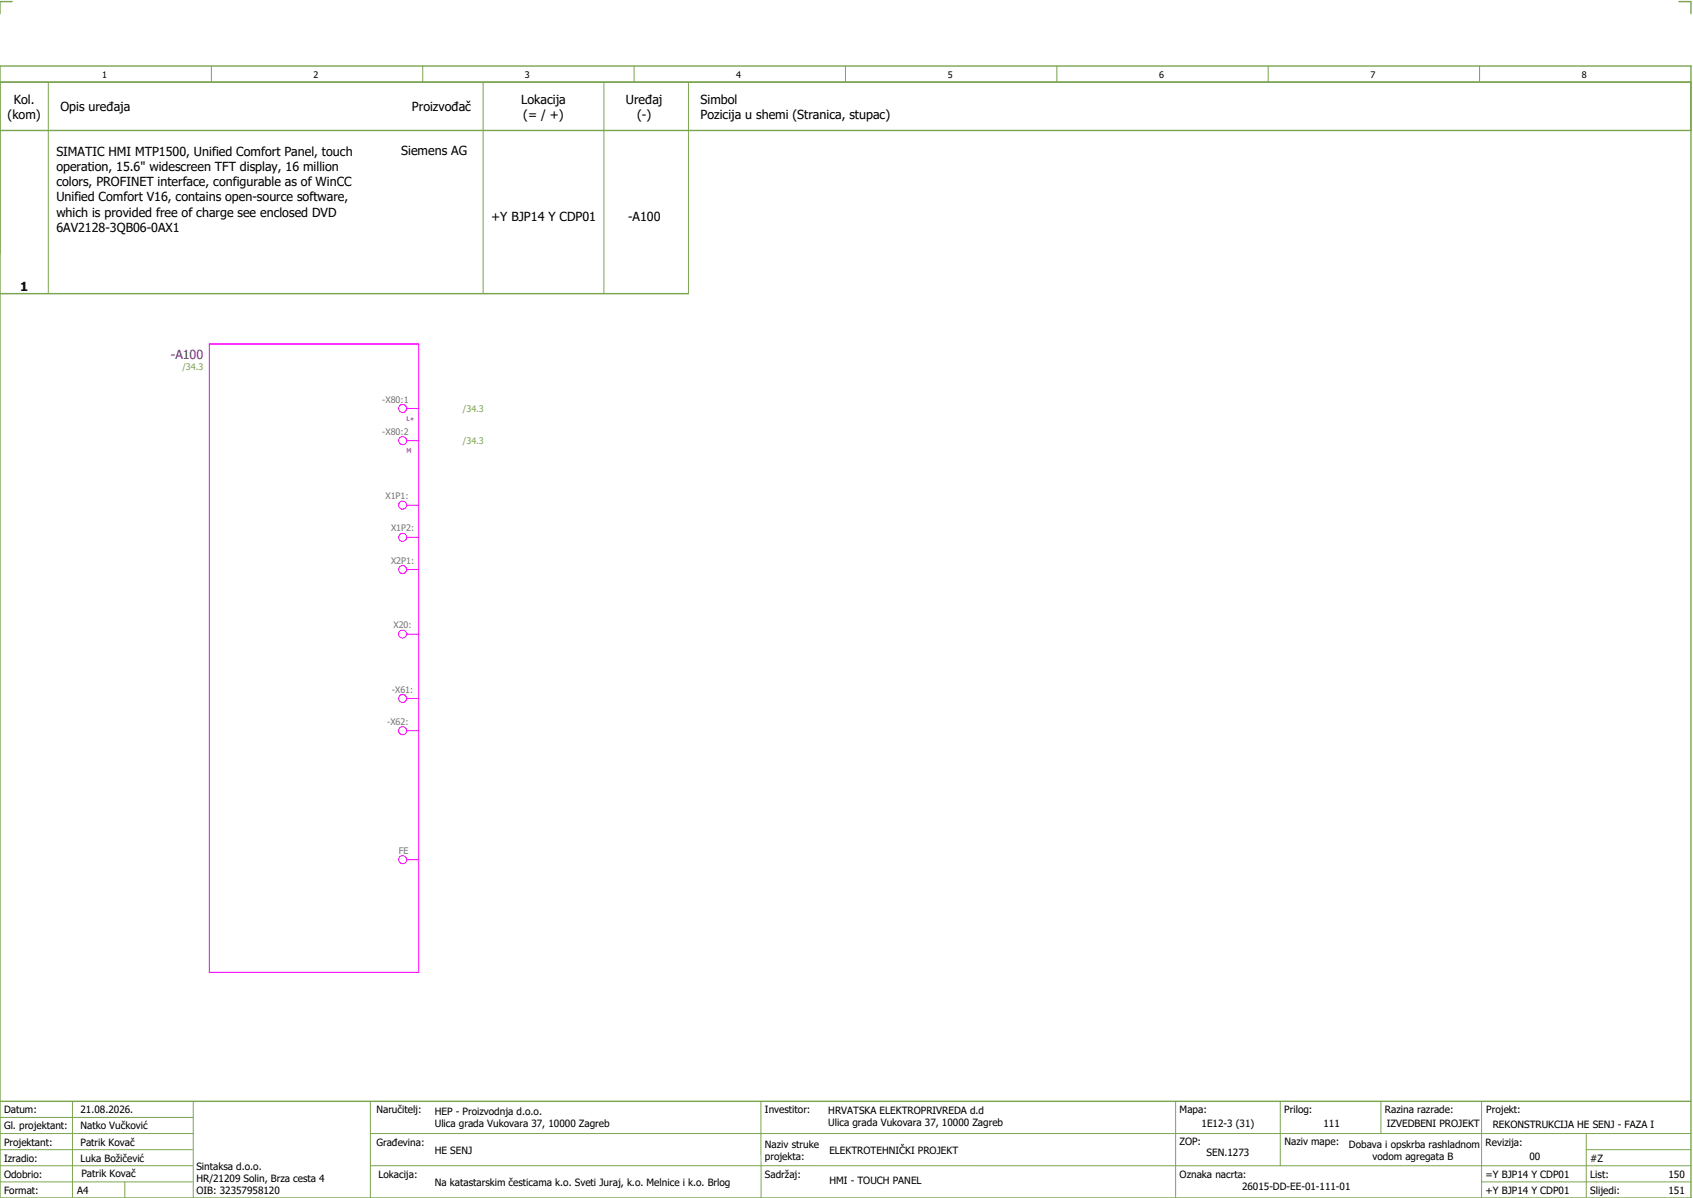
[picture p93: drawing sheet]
<svg xmlns="http://www.w3.org/2000/svg" width="421mm" height="297mm" viewBox="0 0 421 297" stroke-linecap="round" stroke-linejoin="round" font-family="sans-serif">
<defs><g id="words">
<g font-size="3.1">
<text x="1.9" y="29.5">(kom)</text>
<text x="3.4" y="25.8">Kol.</text>
<text x="15" y="27.6">Opis uređaja</text>
<text x="102.3" y="27.6">Proizvođač</text>
<text x="129.5" y="25.8">Lokacija</text>
<text x="130" y="29.5">(= / +)</text>
<text x="155.5" y="25.8">Uređaj</text>
<text x="158.2" y="29.5">(-)</text>
<text x="174" y="25.8">Simbol</text>
<text x="174" y="29.5">Pozicija u shemi (Stranica, stupac)</text>
<text x="14" y="38.8">SIMATIC HMI MTP1500, Unified Comfort Panel, touch</text>
<text x="99.7" y="38.5">Siemens AG</text>
<text x="14" y="42.5">operation, 15.6&quot; widescreen TFT display, 16 million</text>
<text x="14" y="46.3">colors, PROFINET interface, configurable as of WinCC</text>
<text x="14" y="50">Unified Comfort V16, contains open-source software,</text>
<text x="14" y="53.8">which is provided free of charge see enclosed DVD</text>
<text x="14" y="57.5">6AV2128-3QB06-0AX1</text>
<text x="122" y="54.8">+Y BJP14 Y CDP01</text>
<text x="156" y="54.8">-A100</text>
<text x="5" y="72.3">1</text>
</g>
<text font-size="3.1" fill="#00f" x="42.4" y="89">-A100</text>
<g font-size="2.5">
<text x="1" y="276.4">Datum:</text>
<text x="1" y="280.4">Gl. projektant:</text>
<text x="20" y="276.4">21.08.2026.</text>
<text x="20" y="280.4">Natko Vučković</text>
<text x="93.5" y="276.4">Naručitelj:</text>
<text x="108" y="276.9">HEP - Proizvodnja d.o.o.</text>
<text x="108" y="279.9">Ulica grada Vukovara 37, 10000 Zagreb</text>
<text x="190" y="276.4">Investitor:</text>
<text x="205.7" y="276.6">HRVATSKA ELEKTROPRIVREDA d.d</text>
<text x="205.7" y="279.6">Ulica grada Vukovara 37, 10000 Zagreb</text>
<text x="293" y="276.4">Mapa:</text>
<text x="298.4" y="279.9">1E12-3 (31)</text>
<text x="319" y="276.4">Prilog:</text>
<text x="328.7" y="279.9">111</text>
<text x="344" y="276.4">Razina razrade:</text>
<text x="344.4" y="279.9">IZVEDBENI PROJEKT</text>
<text x="369.2" y="276.3">Projekt:</text>
<text x="370.8" y="279.9">REKONSTRUKCIJA HE SENJ - FAZA I</text>
<text x="1" y="284.4">Projektant:</text>
<text x="20" y="284.4">Patrik Kovač</text>
<text x="93.5" y="284.4">Građevina:</text>
<text x="108" y="286.4">HE SENJ</text>
<text x="190" y="284.9">Naziv struke</text>
<text x="190" y="287.9">projekta:</text>
<text x="206" y="286.5">ELEKTROTEHNIČKI PROJEKT</text>
<text x="293" y="284.3">ZOP:</text>
<text x="299.7" y="286.9">SEN.1273</text>
<text x="319" y="284.3">Naziv mape:</text>
<text x="335.1" y="285">Dobava i opskrba rashladnom</text>
<text x="340.9" y="288">vodom agregata B</text>
<text x="369" y="284.4">Revizija:</text>
<text x="379.9" y="287.9">00</text>
<text x="1" y="288.4">Izradio:</text>
<text x="1" y="292.4">Odobrio:</text>
<text x="20" y="288.4">Luka Božičević</text>
<text x="20.2" y="292.3">Patrik Kovač</text>
<text x="48.8" y="290.4">Sintaksa d.o.o.</text>
<text x="48.8" y="293.4">HR/21209 Solin, Brza cesta 4</text>
<text x="94" y="292.4">Lokacija:</text>
<text x="190" y="292.4">Sadržaj:</text>
<text x="206" y="293.9">HMI - TOUCH PANEL</text>
<text x="293" y="292.4">Oznaka nacrta:</text>
<text x="369" y="292.4">=Y BJP14 Y CDP01</text>
<text x="395" y="292.4">List:</text>
<text x="395" y="288.4">#Z</text>
<text x="414.4" y="292.4">150</text>
<text x="1" y="296.4">Format:</text>
<text x="19.2" y="296.4">A4</text>
<text x="48.8" y="296.4">OIB: 32357958120</text>
<text x="108" y="294.4">Na katastarskim česticama k.o. Sveti Juraj, k.o. Melnice i k.o. Brlog</text>
<text x="308.5" y="295.4">26015-DD-EE-01-111-01</text>
<text x="369" y="296.4">+Y BJP14 Y CDP01</text>
<text x="395" y="296.4">Slijedi:</text>
<text x="414.4" y="296.4">151</text>
</g>
<g font-size="2.2">
<text x="25.4" y="19.4">1</text>
<text x="77.9" y="19.4">2</text>
<text x="130.4" y="19.4">3</text>
<text x="182.9" y="19.4">4</text>
<text x="235.4" y="19.4">5</text>
<text x="287.9" y="19.4">6</text>
<text x="340.4" y="19.4">7</text>
<text x="392.9" y="19.4">8</text>
</g>
<g font-size="2.2" fill="#7ca552">
<text x="45.3" y="91.9">/34.3</text>
<text x="115" y="102.3">/34.3</text>
<text x="115" y="110.3">/34.3</text>
</g>
<g font-size="2.2" fill="#767676">
<text x="94.9" y="99.9">-X80:1</text>
<text x="94.9" y="107.9">-X80:2</text>
<text x="95.7" y="123.9">X1P1:</text>
<text x="97.1" y="131.9">X1P2:</text>
<text x="97.1" y="139.9">X2P1:</text>
<text x="97.7" y="155.9">X20:</text>
<text x="97.3" y="171.9">-X61:</text>
<text x="96.2" y="179.9">-X62:</text>
<text x="99.1" y="211.9">FE</text>
</g>
<g font-size="1.6" fill="#00f">
<text x="101" y="104.6">L+</text>
<text x="101" y="112.6">M</text>
</g>
</g></defs>
<path d="M0 16.4h420v281h-420zM3 .4h-3v3M417 .4h3v3M0 20.4h420M0 32.4h420M0 72.9h171M0 273.4h420" fill="none" stroke="#7ca552" stroke-width=".35"/>
<g fill="none" stroke="#7ca552" stroke-width=".25">
<path d="M52.5 16.4v4M105 16.4v4M157.5 16.4v4M210 16.4v4M262.5 16.4v4M315 16.4v4M367.5 16.4v4M12 20.4v52.5M120 20.4v52.5M150 20.4v52.5M171 20.4v52.5M0 277.4h48"/>
<path d="M18 273.4v24M48 273.4v24M92 273.4v24M189 273.4v24M292 273.4v23.8M318 273.4v16M343 273.4v8M368 273.4v23.8M0 281.4h48M0 285.4h47.8M0 293.4h47.8M31 293.4v4"/>
<path d="M47.8 289.4h-47.8M92 281.4h328M92 289.4h328M368 293.4h52M394 285.4h26M394 281.4v15.8"/>
</g>
<g fill="none" stroke="#f0f" stroke-width=".25">
<path d="M52 85.4h52v156h-52zM101 101.4h3M101 109.4h3M101 125.4h3M101 133.4h3M101 157.4h3M101 141.4h3M101 173.4h3M101 181.4h3M101 213.4h3"/>
<circle cx="100" cy="109.4" r="1"/>
<circle cx="100" cy="101.4" r="1"/>
<circle cx="100" cy="133.4" r="1"/>
<circle cx="100" cy="125.4" r="1"/>
<circle cx="100" cy="157.4" r="1"/>
<circle cx="100" cy="141.4" r="1"/>
<circle cx="100" cy="173.4" r="1"/>
<circle cx="100" cy="181.4" r="1"/>
<circle cx="100" cy="213.4" r="1"/>
</g>
<use href="#words"/>
</svg>
